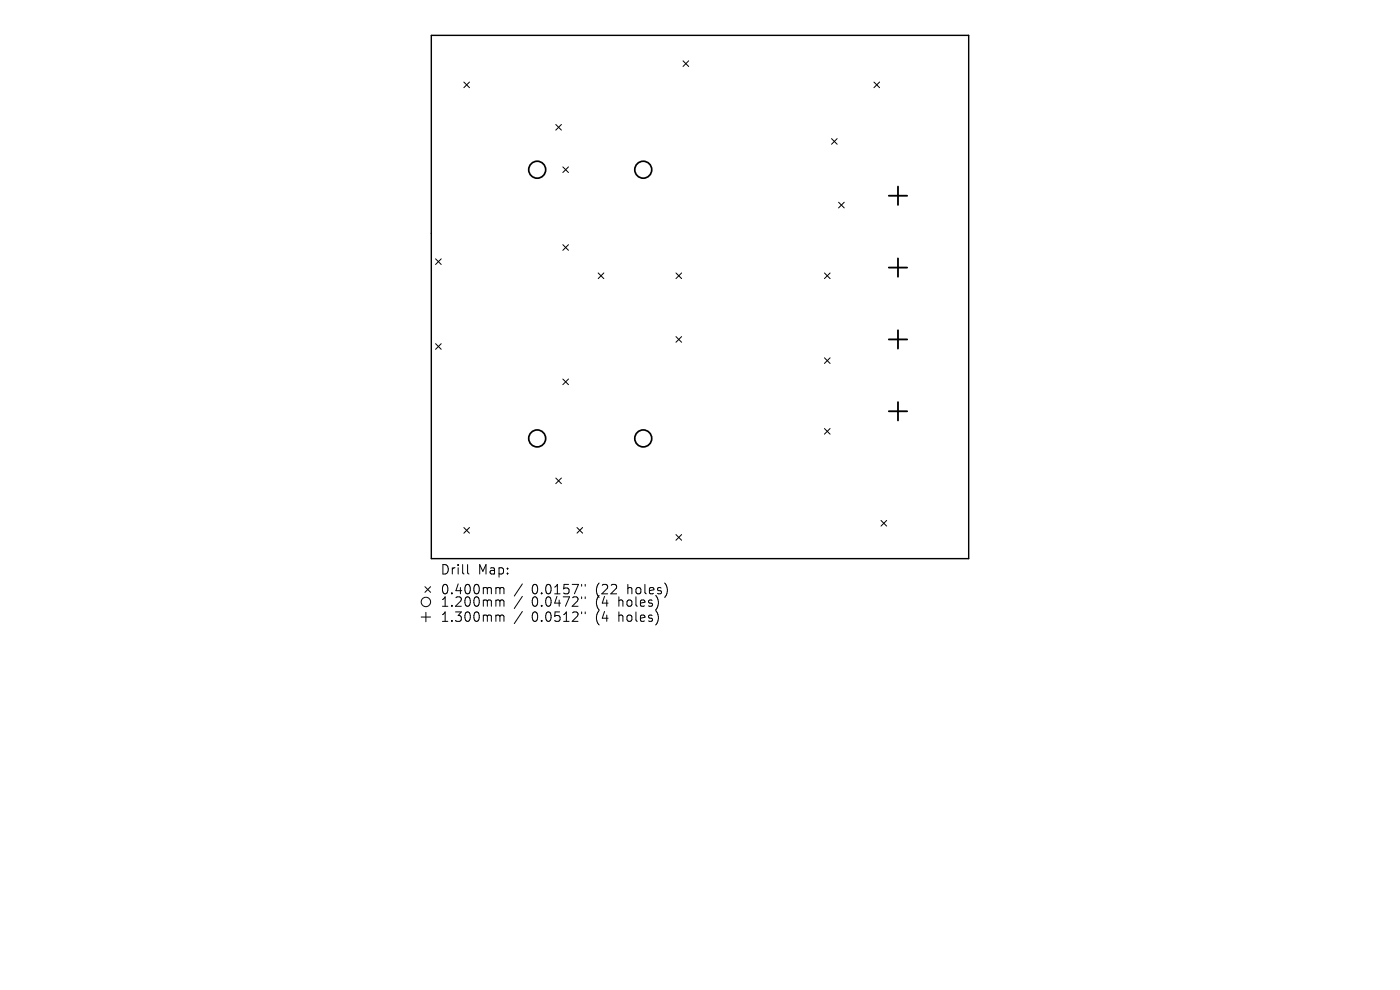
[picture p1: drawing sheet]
<svg xmlns="http://www.w3.org/2000/svg" width="297mm" height="210mm" viewBox="0 0 297 210" stroke-linecap="round" stroke-linejoin="round" font-family="sans-serif">
<defs><g id="words">
<g font-size="2.8">
<text x="93.4" y="122.2">Drill</text>
<text x="101.4" y="122.2">Map:</text>
<text x="93.4" y="126.4">0.400mm</text>
<text x="93.4" y="129">1.200mm</text>
<text x="112.8" y="126.4">0.0157&quot;</text>
<text x="112.8" y="129">0.0472&quot;</text>
<text x="126.5" y="126.4">(22</text>
<text x="126.5" y="129">(4</text>
<text x="131.5" y="129">holes)</text>
<text x="133.4" y="126.4">holes)</text>
<text x="93.4" y="132.2">1.300mm</text>
<text x="112.8" y="132.2">0.0512&quot;</text>
<text x="126.5" y="132.2">(4</text>
<text x="131.5" y="132.2">holes)</text>
</g>
</g></defs>
<path d="M91.5 7.5h114v111h-114z" fill="none" stroke="#000" stroke-width=".3"/>
<g fill="none" stroke="#000" stroke-width=".21">
<path d="M98.4 17.4l1.2 1.2M99.6 17.4l-1.2 1.2M144.9 12.9l1.2 1.2M146.1 12.9l-1.2 1.2M185.4 17.4l1.2 1.2M186.6 17.4l-1.2 1.2M117.9 26.4l1.2 1.2M119.1 26.4l-1.2 1.2M119.4 35.4l1.2 1.2M120.6 35.4l-1.2 1.2M176.4 29.4l1.2 1.2M177.6 29.4l-1.2 1.2"/>
<path d="M92.4 54.9l1.2 1.2M93.6 54.9l-1.2 1.2M119.4 51.9l1.2 1.2M120.6 51.9l-1.2 1.2M126.9 57.9l1.2 1.2M128.1 57.9l-1.2 1.2M143.4 57.9l1.2 1.2M144.6 57.9l-1.2 1.2M174.9 57.9l1.2 1.2M176.1 57.9l-1.2 1.2M177.9 42.9l1.2 1.2M179.1 42.9l-1.2 1.2"/>
<path d="M92.4 72.9l1.2 1.2M93.6 72.9l-1.2 1.2M143.4 71.4l1.2 1.2M144.6 71.4l-1.2 1.2M174.9 75.9l1.2 1.2M176.1 75.9l-1.2 1.2M119.4 80.4l1.2 1.2M120.6 80.4l-1.2 1.2M174.9 90.9l1.2 1.2M176.1 90.9l-1.2 1.2M98.4 111.9l1.2 1.2M99.2 119.8v1.7l.3 .3"/>
<path d="M99.6 111.9l-1.2 1.2M117.9 101.4l1.2 1.2M119.1 101.4l-1.2 1.2M122.4 111.9l1.2 1.2M123.6 111.9l-1.2 1.2M143.4 113.4l1.2 1.2M144.6 113.4l-1.2 1.2M186.9 110.4l1.2 1.2M188.1 110.4l-1.2 1.2M89.4 130.9h2M90.2 124.5l1.2 1.2M90.4 129.9v2"/>
<path d="M91.4 124.5l-1.2 1.2M105.5 124.6l.5 .1 .1 .2M105.5 127.3h.3l.3 .3M105.5 130.5h.3l.3 .3M106.1 124.9l.2-.3 .5 .1 .1 1.3M106.1 124.9v1.1M106.1 127.6v1M106.1 130.8v1M106.1 127.6l.2-.3 .5 .1 .1 1.2M106.1 130.8l.2-.3 .5 .1 .1 1.2M110.8 123.9l-1.7 2.5M110.8 126.5l-1.7 2.6"/>
<path d="M110.8 129.7l-1.7 2.6M123.4 124v.3M123.4 126.6v.4M123.4 129.8v.4M124.1 124v.3M124.1 126.6v.4M124.1 129.8v.4"/>
<circle cx="90.4" cy="127.7" r="1"/>
</g>
<g fill="none" stroke="#000" stroke-width=".36">
<circle cx="114" cy="36" r="1.8"/>
<circle cx="136.5" cy="36" r="1.8"/>
<circle cx="114" cy="93" r="1.8"/>
<circle cx="136.5" cy="93" r="1.8"/>
</g>
<path d="M190.5 39.6v3.9M188.6 41.5h3.9M188.6 56.8h3.9M190.5 54.8v3.9M188.6 72h3.9M190.5 70.1v3.9M188.6 87.2h3.9M190.5 85.3v3.9" fill="none" stroke="#000" stroke-width=".39"/>
<use href="#words"/>
</svg>
